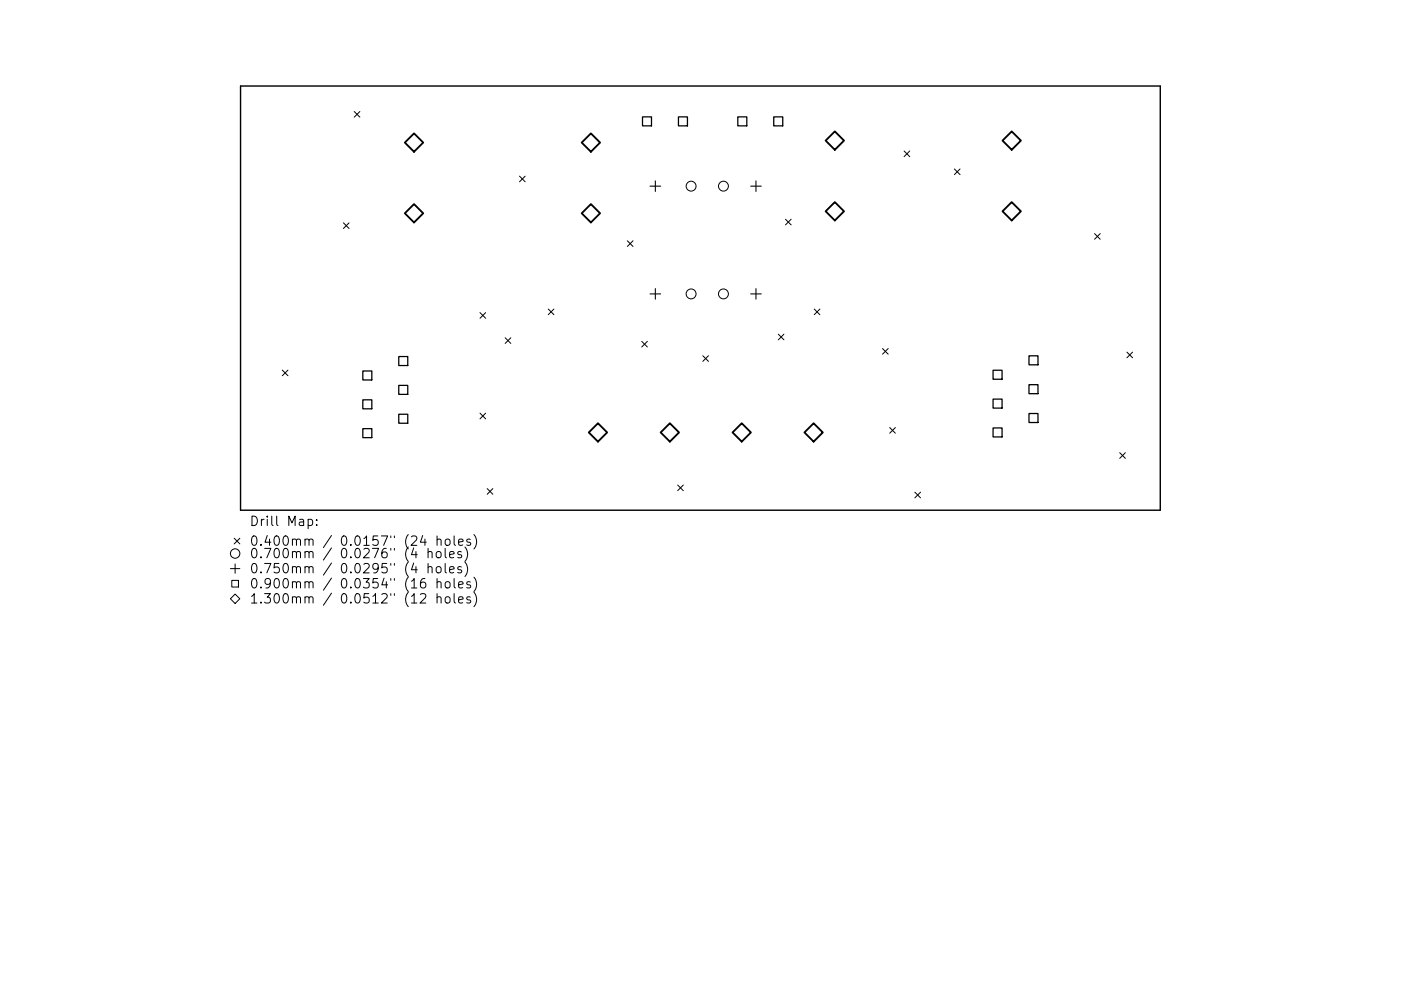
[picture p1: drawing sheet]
<svg xmlns="http://www.w3.org/2000/svg" width="297mm" height="210mm" viewBox="0 0 297 210" stroke-linecap="round" stroke-linejoin="round" font-family="sans-serif">
<defs><g id="words">
<g font-size="2.8">
<text x="52.9" y="111.6">Drill Map:</text>
<text x="52.9" y="115.8">0.400mm / 0.0157&quot; (24 holes)</text>
<text x="52.9" y="118.4">0.700mm / 0.0276&quot; (4 holes)</text>
<text x="52.9" y="121.6">0.750mm / 0.0295&quot; (4 holes)</text>
<text x="52.9" y="124.8">0.900mm / 0.0354&quot; (16 holes)</text>
<text x="52.9" y="128">1.300mm / 0.0512&quot; (12 holes)</text>
</g>
</g></defs>
<path d="M51 18.3h195v90h-195z" fill="none" stroke="#000" stroke-width=".3"/>
<g fill="none" stroke="#000" stroke-width=".21">
<path d="M75.1 23.7l1.2 1.2M76.3 23.7l-1.2 1.2M110.1 37.4l1.2 1.2M111.3 37.4l-1.2 1.2M191.7 32l1.2 1.2M192.9 32l-1.2 1.2M202.4 35.8l1.2 1.2M203.6 35.8l-1.2 1.2M72.8 47.3l1.2 1.2M74 47.3l-1.2 1.2M133 51.1l1.2 1.2M134.2 51.1l-1.2 1.2"/>
<path d="M166.5 46.5l1.2 1.2M167.7 46.5l-1.2 1.2M232.1 49.6l1.2 1.2M233.3 49.6l-1.2 1.2M59.9 78.5l1.2 1.2M61.1 78.5l-1.2 1.2M101.8 66.3l1.2 1.2M103 66.3l-1.2 1.2M107.1 71.7l1.2 1.2M108.3 71.7l-1.2 1.2M116.2 65.6l1.2 1.2M117.4 65.6l-1.2 1.2"/>
<path d="M136.1 72.4l1.2 1.2M137.3 72.4l-1.2 1.2M149 75.5l1.2 1.2M150.2 75.5l-1.2 1.2M165 70.9l1.2 1.2M166.2 70.9l-1.2 1.2M172.6 65.6l1.2 1.2M173.8 65.6l-1.2 1.2M187.1 73.9l1.2 1.2M188.3 73.9l-1.2 1.2M238.9 74.7l1.2 1.2M240.1 74.7l-1.2 1.2"/>
<path d="M101.8 87.7l1.2 1.2M103 87.7l-1.2 1.2M188.6 90.7l1.2 1.2M189.8 90.7l-1.2 1.2M237.4 96l1.2 1.2M238.6 96l-1.2 1.2M49.7 114.2l1.2 1.2M49.9 119.6v2M50.9 114.2l-1.2 1.2M65.3 110.3l.6-.1 .4 .4v.5l-.2 .3h-.8M67.1 111.3v.2M67.1 110.3v.2"/>
<path d="M89.6 113.6l-.5 1.4h1.3M90.8 117.2a.5 .5 0 0 1 .8 .1v1M90.8 116.3v2M90.8 119.5v2M92.6 117.2a.54 .54 0 0 1 .5-.2 .54 .54 0 0 1 .4 .4v.6a.54 .54 0 0 1-.5 .4 .54 .54 0 0 1-.5-.4zM92.7 114.6a.5 .5 0 0 1 .8 .1v1M92.7 113.7v2M94.4 116.3v1.8l.3 .2M94.4 119.5v1.8l.3 .2M94.6 114.5a.54 .54 0 0 1 .8 .3v.5a.54 .54 0 0 1-.5 .4 .54 .54 0 0 1-.5-.4v-.5zM95.3 117.7l1-.2-.1-.4-.6-.1-.3 .3 .1 1h.8M96.3 113.7v1.7l.3 .3"/>
<path d="M97.2 115l1-.2-.1-.3-.6-.1-.3 .3 .1 .9h.8M97.8 117.1l-.5-.1-.3 .3 .1 .3 .7 .2v.5h-.8M98.6 116.1a2.29 2.29 0 0 1 0 3M98.6 119.3a2.29 2.29 0 0 1 0 3M99.7 114.5l-.5-.1-.2 .3v.2l.7 .2v.5h-.7M100.5 113.4a2.29 2.29 0 0 1 0 3.1M103.3 103.7l1.2 1.2M104.5 103.7l-1.2 1.2M143.7 102.9l1.2 1.2M144.9 102.9l-1.2 1.2M194 104.4l1.2 1.2M195.2 104.4l-1.2 1.2"/>
<path d="M48.9 127l1-1 1 1-1 1zM48.9 120.6h2M49.1 123.1h1.5v1.4h-1.5zM89.1 126.1l.3-.2h.5l.3 .2 .1 .4-.1 .3-1.2 1.1h1.3M90.1 122.7a.79 .79 0 0 0-1 .9v.8l.2 .2 .6 .1 .3-.1 .1-.7-.2-.3-.6-.1-.4 .4M90.8 120.4a.5 .5 0 0 1 .8 .1v1M92.6 120.4a.54 .54 0 0 1 .5-.2 .54 .54 0 0 1 .4 .4v.6a.54 .54 0 0 1-.5 .4 .54 .54 0 0 1-.5-.4zM92.7 123.6a.5 .5 0 0 1 .8 .1v1M92.7 126.8a.5 .5 0 0 1 .8 .1v1M92.7 122.7v2M92.7 125.9v2M94.5 123.6a.54 .54 0 0 1 .5-.2 .54 .54 0 0 1 .4 .4l-.1 .8a.54 .54 0 0 1-.5 .2 .54 .54 0 0 1-.4-.4z"/>
<path d="M94.5 126.8a.54 .54 0 0 1 .5-.2 .54 .54 0 0 1 .4 .4v.6a.54 .54 0 0 1-.5 .4 .54 .54 0 0 1-.5-.4zM95.3 120.9l1-.2-.1-.4-.6-.1-.3 .3 .1 1h.8M96.3 122.7v1.8l.3 .2M96.3 125.9v1.8l.3 .2M97.2 124.1l1-.2-.1-.4-.6-.1-.3 .3 .1 .9h.8M97.2 127.3l1-.2-.1-.4-.6-.1-.3 .3 .1 1h.8M97.8 120.3l-.5-.1-.3 .3 .1 .3 .7 .2v.5h-.8M99.7 123.5l-.5-.1-.2 .3v.3l.7 .2v.4h-.7M99.7 126.7l-.5-.1-.2 .3v.3l.7 .2v.5h-.7M100.5 122.5a2.29 2.29 0 0 1 0 3M100.5 125.7a2.29 2.29 0 0 1 0 3"/>
<circle cx="146.5" cy="39.5" r="1.05"/>
<circle cx="153.4" cy="39.5" r="1.05"/>
<circle cx="146.5" cy="62.4" r="1.05"/>
<circle cx="153.4" cy="62.4" r="1.05"/>
<circle cx="49.9" cy="117.4" r="1"/>
</g>
<path d="M137.8 39.5h2.3M138.9 38.4v2.2M159.2 39.5h2.2M160.3 38.4v2.2M137.8 62.4h2.3M138.9 61.2v2.3M159.2 62.4h2.2M160.3 61.2v2.3" fill="none" stroke="#000" stroke-width=".23"/>
<g fill="none" stroke="#000" stroke-width=".27">
<path d="M136.2 24.8h1.9v1.9h-1.9zM143.8 24.8h2v1.9h-2zM156.4 24.8h1.9v1.9h-1.9zM164 24.8h2v1.9h-2zM76.9 78.7h1.9v1.9h-1.9zM84.5 75.6h2v2h-2zM210.5 78.6h2v1.9h-2zM218.2 75.5h1.9v1.9h-1.9zM76.9 84.8h1.9v1.9h-1.9zM76.9 90.9h1.9v2h-1.9zM84.5 81.8h2v1.9h-2zM84.5 87.9h2v1.9h-2z"/>
<path d="M210.5 84.7h2v1.9h-2zM210.5 90.8h2v1.9h-2zM218.2 81.6h1.9v1.9h-1.9zM218.2 87.7h1.9v1.9h-1.9z"/>
</g>
<path d="M85.8 30.3l2-2 1.9 2-1.9 1.9zM123.3 30.3l2-2 1.9 2-1.9 1.9zM175.1 29.8l1.9-1.9 2 1.9-2 2zM212.6 29.8l1.9-1.9 2 1.9-2 2zM85.8 45.3l2-2 1.9 2-1.9 1.9zM123.3 45.3l2-2 1.9 2-1.9 1.9zM175.1 44.8l1.9-1.9 2 1.9-2 2zM212.6 44.8l1.9-1.9 2 1.9-2 2zM124.8 91.8l2-2 1.9 2-1.9 1.9zM140.1 91.8l1.9-2 2 2-2 1.9zM155.3 91.8l2-2 1.9 2-1.9 1.9zM172.5 89.8l2 2-2 1.9-1.9-1.9z" fill="none" stroke="#000" stroke-width=".39"/>
<use href="#words"/>
</svg>
